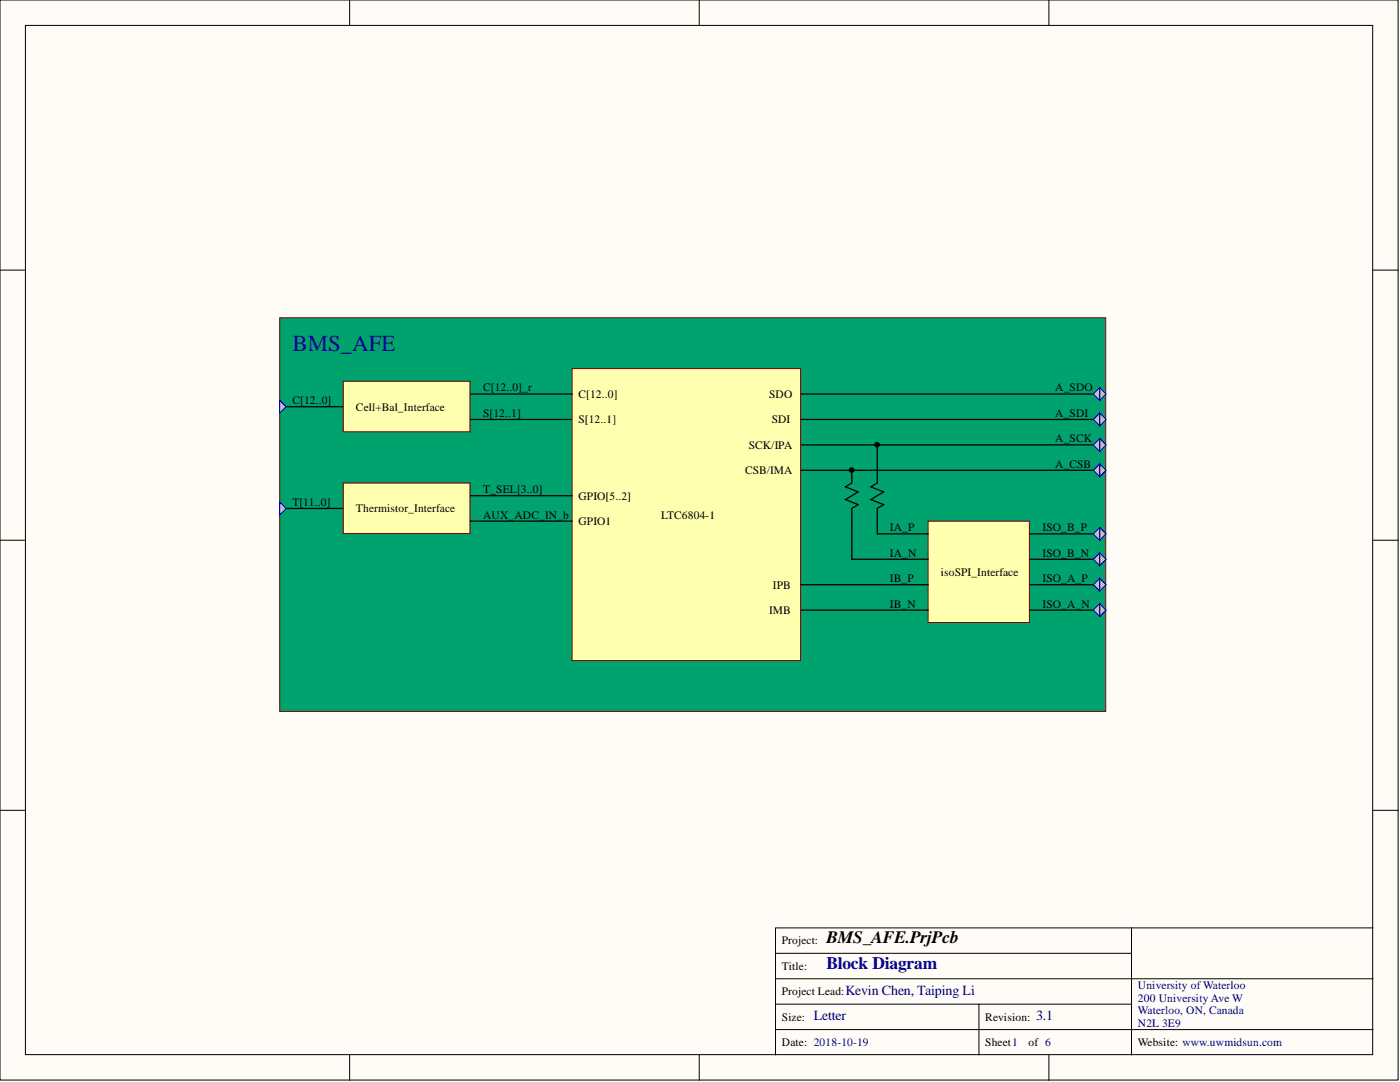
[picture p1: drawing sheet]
<svg xmlns="http://www.w3.org/2000/svg" width="279mm" height="216mm" viewBox="0 0 279 216" stroke-linecap="round" stroke-linejoin="round" font-family="sans-serif">
<defs><g id="words">
<text font-size="4.6" fill="#000080" x="58.4" y="70">BMS_AFE</text>
<text font-size="3.5" x="164.9" y="188.2">BMS_AFE.PrjPcb</text>
<text font-size="3.5" fill="#000080" x="164.9" y="193.3">Block Diagram</text>
<g font-size="2.8" fill="#000080">
<text x="162.4" y="203.6">Letter</text>
<text x="168.7" y="198.5">Kevin Chen, Taiping Li</text>
<text x="206.8" y="203.6">3.1</text>
</g>
<g font-size="2.3">
<text x="58.4" y="80.7">C[12..0]</text>
<text x="71" y="81.9">Cell+Bal_Interface</text>
<text x="96.4" y="83.2">S[12..1]</text>
<text x="96.4" y="78.1">C[12..0]_r</text>
<text x="115.4" y="79.4">C[12..0]</text>
<text x="153.5" y="79.4">SDO</text>
<text x="210.6" y="78.1">A_SDO</text>
<text x="210.6" y="83.2">A_SDI</text>
<text x="115.4" y="84.5">S[12..1]</text>
<text x="149.4" y="89.5">SCK/IPA</text>
<text x="154" y="84.5">SDI</text>
<text x="210.6" y="88.3">A_SCK</text>
<text x="148.7" y="94.6">CSB/IMA</text>
<text x="210.6" y="93.3">A_CSB</text>
<text x="58.4" y="100.9">T[11..0]</text>
<text x="96.4" y="98.4">T_SEL[3..0]</text>
<text x="115.4" y="99.7">GPIO[5..2]</text>
<text x="71" y="102.2">Thermistor_Interface</text>
<text x="96.4" y="103.5">AUX_ADC_IN_b</text>
<text x="115.4" y="104.8">GPIO1</text>
<text x="131.9" y="103.5">LTC6804-1</text>
<text x="177.6" y="106">IA_P</text>
<text x="208.1" y="106">ISO_B_P</text>
<text x="177.6" y="111.1">IA_N</text>
<text x="208.1" y="111.1">ISO_B_N</text>
<text x="154.3" y="117.4">IPB</text>
<text x="177.6" y="116.2">IB_P</text>
<text x="187.8" y="114.9">isoSPI_Interface</text>
<text x="208.1" y="116.2">ISO_A_P</text>
<text x="153.5" y="122.5">IMB</text>
<text x="177.6" y="121.2">IB_N</text>
<text x="208.1" y="121.2">ISO_A_N</text>
<text x="156" y="188.5">Project:</text>
<text x="156" y="193.5">Title:</text>
<text x="156" y="203.7">Size:</text>
<text x="156" y="198.6">Project Lead:</text>
<text x="196.6" y="203.7">Revision:</text>
<text x="156" y="208.7">Date: 2018-10-19</text>
<text x="196.6" y="208.7">Sheet1</text>
<text x="205.3" y="208.7">of 6</text>
<text x="227.1" y="208.7">Website: www.uwmidsun.com</text>
</g>
<g font-size="2.3" fill="#000080">
<text x="227.1" y="197.3">University of Waterloo</text>
<text x="227.1" y="199.9">200 University Ave W</text>
<text x="227.1" y="202.4">Waterloo, ON, Canada</text>
<text x="227.1" y="204.9">N2L 3E9</text>
</g>
</g></defs>
<g fill="#fffcf8" stroke="#000" stroke-width=".2">
<path d="M0 0h279v215.5h-279z"/>
<path d="M5.1 5.1h268.8v205.3h-268.8z"/>
</g>
<g fill="none" stroke="#000" stroke-width=".2">
<path d="M69.8 0v5.1M139.5 0v5.1M209.3 0v5.1M0 53.9h5.1M274 53.9h5.1M0 107.8h5.1M274 107.8h5.1M0 161.7h5.1M274 161.7h5.1M154.8 195.3h119.2M154.8 190.2h71M225.8 185.2h-71v25.3"/>
<path d="M225.8 185.2v25.3M225.8 185.2h48.2M69.8 210.5v5.1M139.5 210.5v5.1M154.8 200.4h71M154.8 205.4h119.2M195.4 200.4v10.1M209.3 210.5v5.1"/>
</g>
<path d="M55.8 63.4h164.9v78.6h-164.9z" fill="#00a36e" stroke="#800000" stroke-width=".2"/>
<path d="M57.1 81.2h11.4M93.9 83.7h20.3M57.1 101.5h11.4" fill="none" stroke="#000" stroke-width=".25"/>
<g fill="#ffffb0" stroke="#800000" stroke-width=".2">
<path d="M185.2 104h20.2v20.2h-20.2z"/>
<path d="M114.2 73.6h45.6v58.2h-45.6z"/>
</g>
<path d="M93.9 78.6h20.3" fill="none" stroke="#000" stroke-width=".25"/>
<g fill="#ffffb0" stroke="#800000" stroke-width=".2">
<path d="M68.5 96.4h25.3v10h-25.3z"/>
<path d="M68.5 76.1h25.3v10.1h-25.3z"/>
</g>
<path d="M159.8 78.6h59.7M93.9 98.9h20.3M159.8 88.8h59.7M159.8 93.8h59.7M159.8 83.7h59.7M93.9 104h20.3M159.8 116.7h25.4M170 111.6h15.2M175.1 106.5h10.1M159.8 121.7h25.4" fill="none" stroke="#000" stroke-width=".25"/>
<g fill="#080d02" stroke="#080d02" stroke-width=".2">
<circle cx="175" cy="88.7" r=".47"/>
<circle cx="170" cy="93.8" r=".47"/>
</g>
<path d="M55.8 79.9l1.3 1.3-1.3 1.2z" fill="#c0c0c0"/>
<path d="M55.8 79.9l1.3 1.3-1.3 1.2z" fill="none" stroke="#00f" stroke-width=".2"/>
<path d="M170 93.8v2.6l-1.3 .7 2.6 1.1-2.6 1.5 2.6 1-1.3 .8v10.1M175.1 88.8v7.6l-1.3 .7 2.5 1.1-2.5 1.5 2.5 1-1.2 .8v5" fill="none" stroke="#000" stroke-width=".25"/>
<path d="M55.8 100.2l1.3 1.3-1.3 1.2z" fill="#c0c0c0"/>
<path d="M55.8 100.2l1.3 1.3-1.3 1.2z" fill="none" stroke="#00f" stroke-width=".2"/>
<path d="M205.5 116.7h14M205.5 111.6h14M205.5 106.5h14M205.5 121.7h14" fill="none" stroke="#000" stroke-width=".25"/>
<path d="M219.5 120.5l1.2 1.2-1.2 1.3z" fill="#c0c0c0"/>
<path d="M219.5 120.5l1.2 1.2-1.2 1.3z" fill="none" stroke="#00f" stroke-width=".2"/>
<path d="M218.2 121.7l1.3-1.2v2.5z" fill="#c0c0c0"/>
<path d="M218.2 121.7l1.3-1.2v2.5z" fill="none" stroke="#00f" stroke-width=".2"/>
<path d="M219.5 115.4l1.2 1.3-1.2 1.2z" fill="#c0c0c0"/>
<path d="M219.5 115.4l1.2 1.3-1.2 1.2z" fill="none" stroke="#00f" stroke-width=".2"/>
<path d="M218.2 116.7l1.3-1.3v2.5z" fill="#c0c0c0"/>
<path d="M218.2 116.7l1.3-1.3v2.5z" fill="none" stroke="#00f" stroke-width=".2"/>
<path d="M219.5 110.3l1.2 1.3-1.2 1.3z" fill="#c0c0c0"/>
<path d="M219.5 110.3l1.2 1.3-1.2 1.3z" fill="none" stroke="#00f" stroke-width=".2"/>
<path d="M218.2 111.6l1.3-1.3v2.6z" fill="#c0c0c0"/>
<path d="M218.2 111.6l1.3-1.3v2.6z" fill="none" stroke="#00f" stroke-width=".2"/>
<path d="M219.5 105.3l1.2 1.2-1.2 1.3z" fill="#c0c0c0"/>
<path d="M219.5 105.3l1.2 1.2-1.2 1.3z" fill="none" stroke="#00f" stroke-width=".2"/>
<path d="M218.2 106.5l1.3-1.2v2.5z" fill="#c0c0c0"/>
<path d="M218.2 106.5l1.3-1.2v2.5z" fill="none" stroke="#00f" stroke-width=".2"/>
<path d="M219.5 92.6l1.2 1.2-1.2 1.3z" fill="#c0c0c0"/>
<path d="M219.5 92.6l1.2 1.2-1.2 1.3z" fill="none" stroke="#00f" stroke-width=".2"/>
<path d="M218.2 93.8l1.3-1.2v2.5z" fill="#c0c0c0"/>
<path d="M218.2 93.8l1.3-1.2v2.5z" fill="none" stroke="#00f" stroke-width=".2"/>
<path d="M219.5 87.5l1.2 1.3-1.2 1.2z" fill="#c0c0c0"/>
<path d="M219.5 87.5l1.2 1.3-1.2 1.2z" fill="none" stroke="#00f" stroke-width=".2"/>
<path d="M218.2 88.8l1.3-1.3v2.5z" fill="#c0c0c0"/>
<path d="M218.2 88.8l1.3-1.3v2.5z" fill="none" stroke="#00f" stroke-width=".2"/>
<path d="M219.5 82.4l1.2 1.3-1.2 1.3z" fill="#c0c0c0"/>
<path d="M219.5 82.4l1.2 1.3-1.2 1.3z" fill="none" stroke="#00f" stroke-width=".2"/>
<path d="M218.2 83.7l1.3-1.3v2.6z" fill="#c0c0c0"/>
<path d="M218.2 83.7l1.3-1.3v2.6z" fill="none" stroke="#00f" stroke-width=".2"/>
<path d="M219.5 77.4l1.2 1.2-1.2 1.3z" fill="#c0c0c0"/>
<path d="M219.5 77.4l1.2 1.2-1.2 1.3z" fill="none" stroke="#00f" stroke-width=".2"/>
<path d="M218.2 78.6l1.3-1.2v2.5z" fill="#c0c0c0"/>
<path d="M218.2 78.6l1.3-1.2v2.5z" fill="none" stroke="#00f" stroke-width=".2"/>
<use href="#words"/>
</svg>
